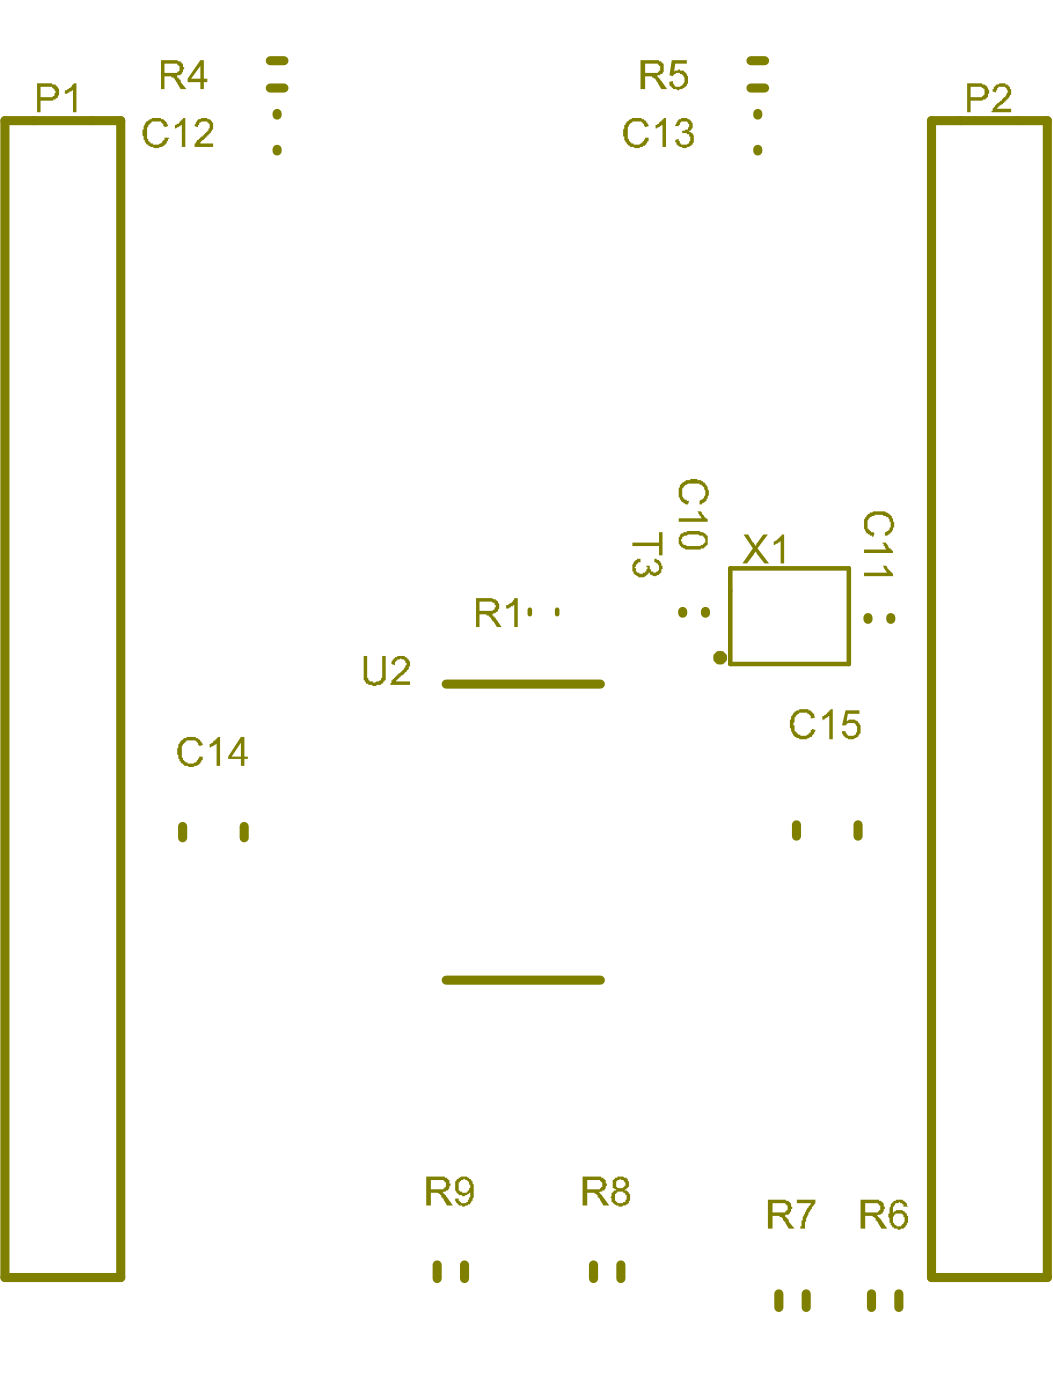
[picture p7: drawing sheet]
<svg xmlns="http://www.w3.org/2000/svg" width="77mm" height="102mm" viewBox="0 0 77 102" stroke-linecap="round" stroke-linejoin="round" font-family="sans-serif">
<g fill="none" stroke="#808000" stroke-width=".67">
<path d="M.4 8.8h8.4v84.6h-8.4zM19.7 6.4h1M19.7 4.4h1M20.2 10.9v.1M20.2 8.3v.1M54.8 6.4h1M54.8 4.4h1M55.3 10.9v.1M55.3 8.3v.1M68 8.8h8.5v84.6h-8.5zM32.6 50h11.2M49.9 44.7v.1"/>
<path d="M51.5 44.7v.1M63.4 45.1v.2M65.1 45.1v.2M13.3 60.4v.8M17.8 60.4v.8M32.6 71.6h11.2M58.2 60.3v.8M62.7 60.3v.8M31.9 92.4v1M33.9 92.4v1M43.3 92.4v1M45.3 92.4v1"/>
<path d="M56.9 94.5v1M58.9 94.5v1M63.6 94.5v1M65.6 94.5v1"/>
</g>
<path d="M38.7 44.6v.3M40.7 44.6v.3M53.3 41.5h8.7v7h-8.7z" fill="none" stroke="#808000" stroke-width=".33"/>
<g fill="#808000">
<path d="M54.3 39.1h.3l.6 .8 .5-.8h.4l-.8 1 .9 1.1h-.4l-.6-.9-.1 .1-.5 .8h-.4l.8-1.1z"/>
<path d="M56.5 39.6l.3-.1 .3-.4h.2v2.1h-.3v-1.6l-.4 .2h-.1z"/>
<path d="M26.6 47.9h.2v1.6h.1l.1 .3h.2a.54 .54 0 0 0 .5-.1 .54 .54 0 0 0 .2-.5v-1.3h.3v1.4a.38 .38 0 0 1-.2 .5l-.2 .2h-.3v.1h-.3v-.1a.63 .63 0 0 1-.6-.8z"/>
<path d="M28.7 48.2l.4-.3a.81 .81 0 0 1 .8 .5 1.08 1.08 0 0 1-.6 1l-.4 .4h1v.2h-1.4l.1-.3 .3-.3a1.5 1.5 0 0 0 .8-1h-.1a.44 .44 0 0 0-.6-.2l-.2 .2v.2l-.2-.1z"/>
<path d="M46.2 39.7h1.9v-.8h.3v1.7h-.3v-.7h-1.9z"/>
<path d="M46.3 41.1l.2-.3h.3v.3a.3 .3 0 0 0-.4 .3v.1v.3h.1a.51 .51 0 0 0 .8-.4l-.1-.1h.3v.5h.2a.34 .34 0 0 0 .4-.4l-.1-.2-.2-.1v-.3h.1a.65 .65 0 0 1 .4 1l-.3 .2a.37 .37 0 0 1-.5-.2h-.1a.52 .52 0 0 1-.4 .4 .52 .52 0 0 1-.6-.2l-.2-.2v-.5z"/>
<path d="M58.2 87.7h1.4l-.1 .4-.2 .1v.1l-.3 .3v.2l-.1 .2-.1 .8h-.3v-.2a2.6 2.6 0 0 1 .5-1.3l.2-.4h-1z"/>
<path d="M49.1 4.4h1.1v.3h-.9l-.1 .5a.67 .67 0 0 1 1 .2 .67 .67 0 0 1-.2 .9v.1a.9 .9 0 0 1-1.1-.1v-.3h-.1l.3-.1a.34 .34 0 0 0 .5 .4 .51 .51 0 0 0 .4-.6 .51 .51 0 0 0-.6-.4l-.3 .3-.2-.1z"/>
<path d="M37 44.2h.1v-.1l.3-.1 .2-.3h.2v2.1h-.2v-1.6l-.5 .3h-.1z"/>
<path d="M72.6 6.3h.1a.63 .63 0 0 1 .7-.2v.1a.3 .3 0 0 1 .4 .3 .55 .55 0 0 1-.1 .6l-.9 .8h1v.3h-1.4l.3-.5 .5-.3 .1-.2a.51 .51 0 0 0 .2-.7 .44 .44 0 0 0-.6-.2l-.1 .3h-.1v.2l-.2-.1z"/>
<path d="M4.7 6.6h.2v-.1l.3-.1 .2-.3h.2v2.1h-.3v-1.6l-.4 .2h-.2z"/>
<path d="M57.9 52.1l.1-.1a1.16 1.16 0 0 1 1.4 .1l.2 .3-.4 .1a.44 .44 0 0 0-.5-.4h-.2a.78 .78 0 0 0-.5 1v.2a.76 .76 0 0 0 1 .4l.3-.4h.3l-.3 .5a.82 .82 0 0 1-1 .1h-.1a1.24 1.24 0 0 1-.5-1.2z"/>
<path d="M60.1 52.3l.2-.1 .4-.4h.1v2.2h-.2v-1.7l-.4 .2v.1h-.1v.1z"/>
<path d="M61.8 51.9h1v.3h-.9l-.1 .5a.7 .7 0 0 1 .8 0 .7 .7 0 0 1 .3 .8l-.1 .2a.68 .68 0 0 1-.7 .3l-.3-.1-.2-.1-.1-.4h.3v.1a.45 .45 0 0 0 .5 .3 .45 .45 0 0 0 .3-.5 .34 .34 0 0 0-.4-.5h-.3l-.1 .2h-.3z"/>
<path d="M13.2 54.1a1.27 1.27 0 0 1 1.3-.2l.3 .5-.3 .1v-.1a.32 .32 0 0 0-.5-.3 .38 .38 0 0 0-.5 .2v.1a.63 .63 0 0 0-.2 .6v.4h.1a.3 .3 0 0 0 .3 .3l.1 .1a.79 .79 0 0 0 .7-.4v-.1h.3v.2a.86 .86 0 0 1-1.1 .5 .72 .72 0 0 1-.7-.8l-.1-.1v-.4z"/>
<path d="M15.3 54.4l.3-.1 .3-.4h.2v2.1h-.3v-1.6l-.4 .2h-.1z"/>
<path d="M45.8 8.9a1.2 1.2 0 0 1 1.3-.1l.3 .4-.3 .1-.1-.1a.32 .32 0 0 0-.4-.3 .6 .6 0 0 0-.7 .2v.1a1.18 1.18 0 0 0 .2 1.3h.1a.65 .65 0 0 0 .9-.4h.3v.1a.92 .92 0 0 1-1 .6 .92 .92 0 0 1-.8-.8h-.1v-.5z"/>
<path d="M47.9 9.1l.2-.1 .4-.4h.1v2.1h-.2v-1.6l-.4 .3h-.1z"/>
<path d="M49.5 8.8l.2-.1v-.1a.66 .66 0 0 1 .9 .8l-.3 .2a.47 .47 0 0 1 .4 .7 .72 .72 0 0 1-1 .4l-.3-.1-.1-.4 .3-.1 .1 .3a.36 .36 0 0 0 .5 .1l.1-.1a.45 .45 0 0 0 0-.5 .45 .45 0 0 0-.5-.2v-.1h.2a.45 .45 0 0 0 .3-.6l-.1-.1a.34 .34 0 0 0-.5 .2l-.1 .1h-.3z"/>
<path d="M10.7 8.9a.98 .98 0 0 1 1.6 .2v.1l-.3 .1-.1-.1a.32 .32 0 0 0-.4-.3 .38 .38 0 0 0-.5 .1l-.2 .1-.1 .3a1.1 1.1 0 0 0 .3 1.1l.3 .1a.68 .68 0 0 0 .6-.4h.1v-.1h.4l-.2 .3a.99 .99 0 0 1-1.2 .3 1.17 1.17 0 0 1-.5-1.4z"/>
<path d="M12.8 9.1l.2-.1 .4-.4h.1v2.1h-.2v-1.6l-.4 .3h-.1z"/>
<path d="M14.4 8.8a.73 .73 0 0 1 1.1 .2h.1a.55 .55 0 0 1-.2 .6l-.9 .9h1.1v.2h-1.4v-.2h.1l.1-.3 .4-.2 .1-.2a.64 .64 0 0 0 .3-.8l-.1-.1a.56 .56 0 0 0-.6 .1v.3l-.3-.1z"/>
<path d="M63.2 37.8l.1-.1a1.34 1.34 0 0 1 1.4-.2h.3a1.38 1.38 0 0 1 .3 1.1h-.1v.1l-.2 .4h-.4v-.2l.3-.1a.72 .72 0 0 0-.1-1 1.27 1.27 0 0 0-1.3 0v.1a.63 .63 0 0 0-.1 .7l.2 .3 .3 .1-.1 .2-.1-.1a.82 .82 0 0 1-.6-1.1z"/>
<path d="M63.1 40.2h1.7l-.2-.1-.1-.4h.2l.2 .3 .3 .2v.2h-2.1z"/>
<path d="M63.1 41.8h1.7l-.3-.5h.2l.5 .6v.2h-2.1z"/>
<path d="M49.7 35.4v-.1a1.85 1.85 0 0 1 1.2-.3v.1h.3a1.21 1.21 0 0 1 .6 1.1l-.1 .2h-.1v.2l-.3 .2v.1h-.2v-.3a.61 .61 0 0 0 .3-.9v-.1a1.28 1.28 0 0 0-1.3-.2l-.1 .1a.72 .72 0 0 0-.1 .9l.1 .1 .3 .1-.1 .3h-.1a.99 .99 0 0 1-.5-1.1z"/>
<path d="M49.6 37.9h1.7l-.4-.5h.3l.2 .4 .3 .2v.1h-2.1z"/>
<path d="M31.5 86.2v.7h.6a.35 .35 0 0 0 .5-.3 .35 .35 0 0 0-.5-.4zM31.1 86h1.4v.1a.32 .32 0 0 1 .3 .4h.1l-.1 .2a.44 .44 0 0 1-.4 .4l-.2 .1h.2l.2 .1 .5 .8h-.4l-.3-.5-.2-.1a.32 .32 0 0 0-.4-.3h-.3v.9h-.4z"/>
<path d="M33.5 86.4v.2a.34 .34 0 0 0 .3 .5 .24 .24 0 0 0 .2 .1 .24 .24 0 0 0 .2-.2l.1-.2v-.2v-.2l-.2-.2-.3-.1v.1h-.1zM33.2 86.3h.1a.63 .63 0 0 1 .7-.3 .63 .63 0 0 1 .5 .5l.1 .2a1.96 1.96 0 0 1-.3 1.3h-.1a.33 .33 0 0 1-.5 .1h-.2l-.3-.3v-.2h.3a.32 .32 0 0 0 .4 .3 .44 .44 0 0 0 .4-.4v-.4l-.1 .1a.57 .57 0 0 1-.6 .1 .57 .57 0 0 1-.4-.5z"/>
<path d="M42.9 86.2v.7h.7a.35 .35 0 0 0 .4-.3 .35 .35 0 0 0-.4-.4zM42.5 86h1.4v.1a.32 .32 0 0 1 .3 .4h.1l-.1 .2a.44 .44 0 0 1-.4 .4l-.2 .1h.2l.2 .1 .5 .8h-.4l-.3-.5-.2-.1a.32 .32 0 0 0-.4-.3h-.3v.9h-.4z"/>
<path d="M45 86.3a.34 .34 0 0 0 .3 .5 .32 .32 0 0 0 .4-.4l-.2-.2h-.2v-.1zM44.9 87.2v.1a.38 .38 0 0 0 .2 .5l.1 .1a.44 .44 0 0 0 .5-.2 .44 .44 0 0 0-.1-.5l-.1-.1a.38 .38 0 0 0-.5 .1zM44.7 86.2l.5-.2a.56 .56 0 0 1 .6 .1l.1 .2a.38 .38 0 0 1-.1 .5l-.2 .2a.43 .43 0 0 1 .4 .5v.2a.73 .73 0 0 1-1.1 .3l-.1-.1a.44 .44 0 0 1-.1-.6 .3 .3 0 0 1 .3-.3v-.1a.34 .34 0 0 1-.3-.5z"/>
<path d="M56.4 87.9v.7h.7a.35 .35 0 0 0 .4-.3 .35 .35 0 0 0-.4-.4zM56.1 87.7h1.3a.57 .57 0 0 1 .3 .9l-.1 .2-.4 .1h.2l.2 .2v.2l.4 .5h-.4l-.2-.5-.2-.1v-.2l-.3-.1h-.5v.9h-.3z"/>
<path d="M63.2 87.9v.7h.7a.35 .35 0 0 0 .4-.3 .35 .35 0 0 0-.4-.4zM62.9 87.7h1.3v.1a.32 .32 0 0 1 .3 .4h.1v.1h-.1a.34 .34 0 0 1-.4 .5l-.1 .1h.1l.3 .2 .4 .7h-.4l-.3-.5-.1-.1a.32 .32 0 0 0-.5-.3h-.3v.9h-.3z"/>
<path d="M65.1 88v-.1a.73 .73 0 0 1 1-.1l.2 .4h-.3v-.2l-.3-.1v-.1l-.1 .1h-.2v.1a.63 .63 0 0 0-.2 .7v-.1a.66 .66 0 0 1 .7-.1 .66 .66 0 0 1 .4 .6v.1a.68 .68 0 0 1-.4 .6 .68 .68 0 0 1-.8-.2v-.2h-.1v-.4l-.1-.1zM65.3 88.8l-.1 .1a.46 .46 0 0 0 .3 .6 .24 .24 0 0 0 .2 .1 .24 .24 0 0 0 .2-.2l.2-.1v-.4h-.1a.44 .44 0 0 0-.6-.2z"/>
<path d="M47.1 4.7v.6h.7a.35 .35 0 0 0 .4-.3 .35 .35 0 0 0-.4-.3zM46.8 4.4h1.3v.1a.32 .32 0 0 1 .4 .4 .46 .46 0 0 1-.5 .6l-.1 .1h.1l.2 .1 .5 .8h-.4l-.4-.8h-.3v-.1h-.5v.9h-.3z"/>
<path d="M12 4.7v.6h.6a.36 .36 0 0 0 .5-.3 .36 .36 0 0 0-.4-.3zM11.8 4.4h1.1a.57 .57 0 0 1 .4 .9l-.1 .2h-.3v.1l.3 .2v.2l.4 .5h-.4l-.4-.8h-.3v-.1h-.5v.9h-.2z"/>
<path d="M14.6 4.8l-.6 .9h.6zM14.6 4.4h.3v1.3h.2v.3h-.2v.5h-.3v-.5h-.9v-.3z"/>
<path d="M35 44v.6h.9a.44 .44 0 0 0 .3-.4l-.2-.2zM34.8 43.7h1.1a.61 .61 0 0 1 .5 .4 .61 .61 0 0 1-.1 .6l-.3 .1v.1h-.1l.3 .2 .4 .7h-.3l-.3-.4-.1-.3-.2-.1h-.2v-.1h-.5v.9h-.2z"/>
<path d="M70.9 6.3v.8h.6a.38 .38 0 0 0 .4-.4 .38 .38 0 0 0-.4-.4zM70.6 6.1h1a.66 .66 0 0 1 .6 .9l-.2 .3-.3 .1h-.8v.8h-.3z"/>
<path d="M3 6.3v.8h.6a.44 .44 0 0 0 .5-.4l-.3-.4zM2.7 6.1h1.1l.1 .1a.54 .54 0 0 1 .4 .4 .54 .54 0 0 1-.2 .6l-.2 .2h-.9v.8h-.3z"/>
<path d="M17.6 54.3l-.7 1h.7zM17.6 53.9h.2v1.4h.3v.2h-.3v.5h-.2v-.5h-.9v-.2z"/>
<path d="M49.8 39.2v.2h-.1a.67 .67 0 0 0 1 .5h.5v-.1a.32 .32 0 0 0 .3-.4l-.1-.2a1.99 1.99 0 0 0-1.6 0zM49.7 39.1l.1-.1a1.85 1.85 0 0 1 1.9 .1v.3a.38 .38 0 0 1-.2 .5v.1a2.44 2.44 0 0 1-1.6 .1l-.2-.2a.63 .63 0 0 1-.1-.7h.1z"/>
</g>
<circle cx="52.6" cy="48.1" r=".17" fill="none" stroke="#808000" stroke-width=".67"/>
</svg>
